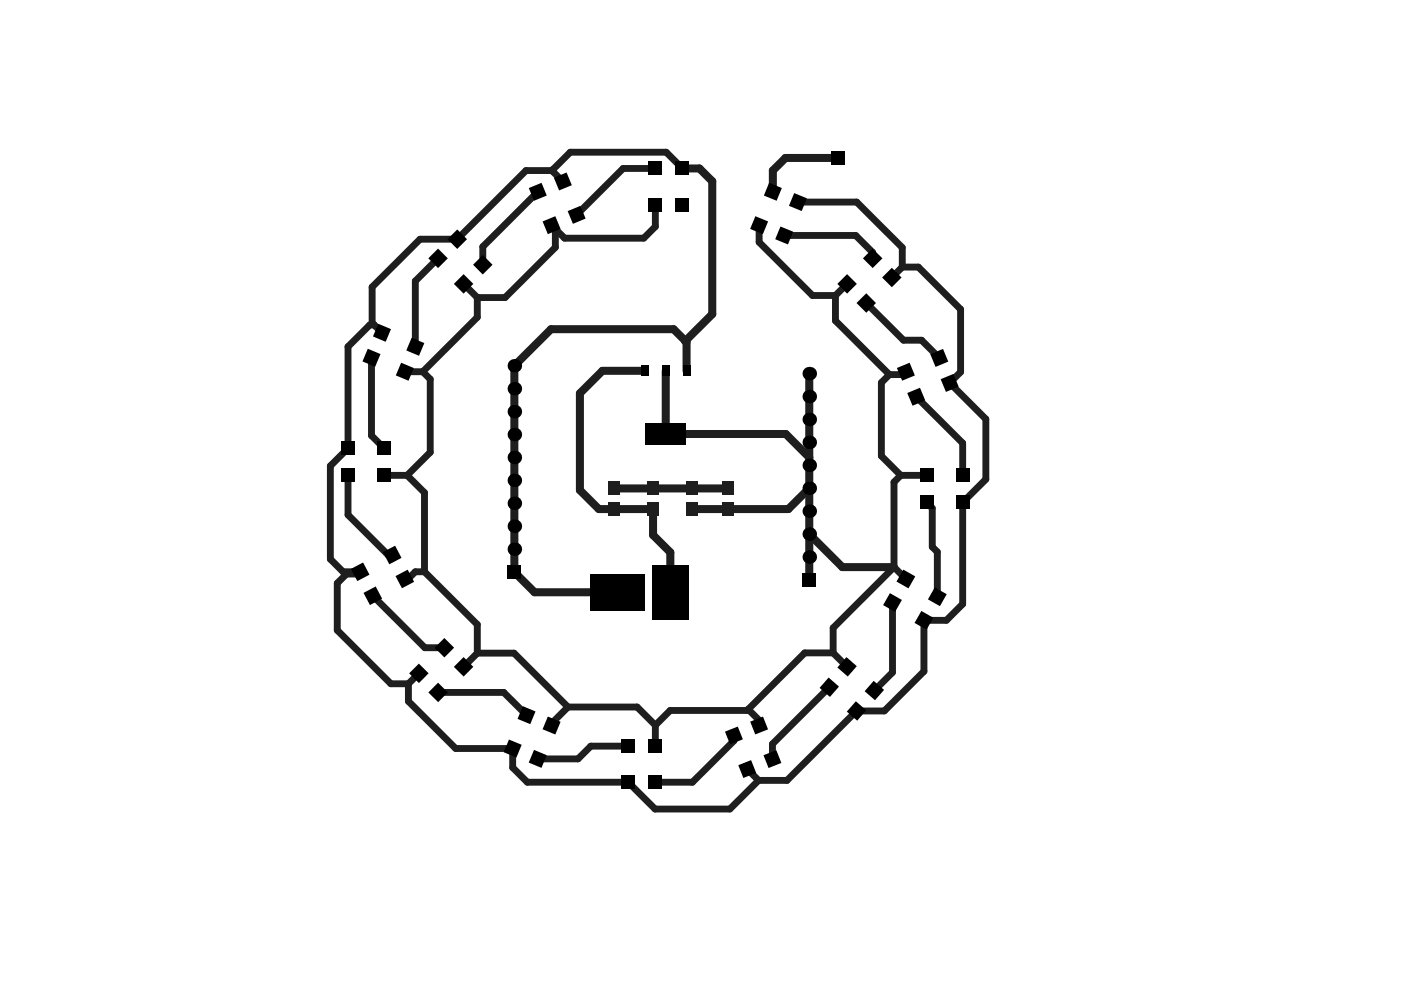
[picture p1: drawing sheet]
<svg xmlns="http://www.w3.org/2000/svg" width="297mm" height="210mm" viewBox="0 0 297 210" stroke-linecap="round" stroke-linejoin="round" font-family="sans-serif">
<path d="M192.1 78.8l-.6 .6M82.3 117.7h.9M76.4 121.2l-.5 .5" fill="none" stroke="#1e1e1e" stroke-width="1.5"/>
<circle cx="201.3" cy="81.2" r=".73" fill="#1e1e1e"/>
<g fill="none" stroke="#1e1e1e" stroke-width="1.5">
<path d="M117.3 35.9v.5l2 2.1M138.9 35.7h-6.8l-9.8 9.9M144.7 35.7l-3.5-3.4h-20.3l-3.9 3.9h-5.5l-14.6 14.5h-7.8l-10.2 10.2v7.6l2.1 2.1M92.9 54.8l-4.8 4.8v13.9M114 40.7l-11.6 11.6v3.8M117.7 48.5v3.9l-10.6 10.7h-5.9M138.9 43.4v4.6l-2.4 2.5h-16.8l-2.8-2.8M160.9 47.7v3.7l11.4 11.3h4.8M166.3 49.9h15.1l3.6 3.6v1.3M169.2 42.8h12.4l9.7 9.7v4.1M191.3 56.6h3.4l9 9v13.3l-2.4 2.3 7.7 7.6v12.8l-4.9 4.9v21.6l-3.4 3.4h-4.8v10.9l-8.4 8.3h-5.9l-14.7 14.8h-6.1M191.3 56.6l-2.2 2.2"/>
<path d="M78.8 75.9v16.5l2.7 2.6M79.3 68.9h-.9l-4.6 4.6v21.5l-3.8 3.8v19.8l2.7 2.6h3.7M85.8 78.8h3.8M89.6 78.8l1.6 1.6v15.5l-4.9 4.9M98.3 60.2l2.9 2.9M101.2 63.1v4.2l-11.6 11.5M177.1 62.7v5.3l11.5 11.4M179.6 60.2l-2.5 2.5M183.7 64.2l7.9 7.9h3.8l3.7 3.8M188.6 79.4h2.9M188.6 79.4l-1.7 1.7v15.6l4.1 4.1M194.3 84.1l9.8 9.8v6.9"/>
<path d="M73.8 100.8v8.4l8.5 8.5M81.5 100.8h4.8M86.3 100.8l3.7 3.7v16.7M191 100.8l-1.5 1.4v18M191 100.8h5.4M196.4 106.5l1.3 1.2v8.3l1 1v9.5M75.9 121.7h-2.4l-2 2v9.9l11.4 11.4h3.7M79 126.3l11.1 11h4.1M90 121.2h-1.9l-1.6 1.6M90 121.2l11.2 11.2v6.1M101.2 138.5h7.8l11.4 11.4M101.2 138.5l-2.9 2.9"/>
<path d="M176.6 138.4h-6l-12.2 12.2h-16.3l-3.2 3.2M176.6 138.4l3 3M189.2 127.8v14.8l-3.8 3.8M189.5 120.2l-12.9 12.9v5.3M189.5 120.2l2.6 2.6M86.6 145v3.7l10 10h12.1v4l3.1 3.2h21.4l5.7 5.6h15.8l6.1-6M88.8 142.8l-2.2 2.2M92.9 146.8h13.9l4.8 4.8M120.4 149.9l-3.5 3.5M120.4 149.9h14.7l3.8 3.9M133.2 158.2h-7.9l-2.7 2.7h-8.6M138.9 153.8v4.4"/>
<path d="M155.6 155.9v1.2l-8.8 8.8h-7.9M158.6 150.4l2.3 2.3v1.1M175.8 145.7l-12 12v3.2M158.4 163.1l2.4 2.4"/>
</g>
<path d="M85.8 122.8h.7M116.9 153.4v.4" fill="none" stroke="#1e1e1e" stroke-width=".49"/>
<path d="M144.7 35.7h3.6l2.7 2.7v28.2l-5.7 5.8M177.7 33.5h-11.2l-2.6 2.7v4.5M136.7 78.6h-9l-4.8 4.8v20.5l4.1 4h11.5v5.6l3.6 3.6v8.5M141.2 78.6v13.4h25.4l5 5M145.6 78.6v-6.1l-2.8-2.7h-26l-7.7 7.8v43.7l4.2 4.3h17.7M171.6 79.2v43.8M130.2 103.6h24.1M171.6 113.2l7 7h10.9M171.6 103.5l-4.4 4.4h-20.5" fill="none" stroke="#1e1e1e" stroke-width="1.7"/>
<g fill="#000">
<path d="M112.1 39.9l2.7-1.1 1.1 2.7-2.7 1.1z" fill-rule="evenodd"/>
<path d="M117.4 37.7l2.7-1.1 1.1 2.7-2.7 1.1z" fill-rule="evenodd"/>
<path d="M137.5 34.3h2.9v2.9h-2.9z" fill-rule="evenodd"/>
<path d="M143.2 34.3h3v2.9h-3z" fill-rule="evenodd"/>
<path d="M163.1 38.8l2.7 1.1-1.1 2.7-2.7-1.1z" fill-rule="evenodd"/>
<path d="M176.2 32.1h2.9v2.8h-2.9z" fill-rule="evenodd"/>
<path d="M90.8 54.8l2.1-2.1 2 2.1-2 2z" fill-rule="evenodd"/>
<path d="M94.9 50.7l2-2 2.1 2-2.1 2.1z" fill-rule="evenodd"/>
<path d="M100.3 56.1l2.1-2 2 2-2 2.1z" fill-rule="evenodd"/>
<path d="M115 47l2.7-1.2 1.2 2.7-2.7 1.1z" fill-rule="evenodd"/>
<path d="M120.4 44.8l2.7-1.2 1.1 2.7-2.7 1.2z" fill-rule="evenodd"/>
<path d="M137.5 41.9h2.9v2.9h-2.9z" fill-rule="evenodd"/>
<path d="M143.2 41.9h3v2.9h-3z" fill-rule="evenodd"/>
<path d="M160.2 45.8l2.7 1.1-1.2 2.7-2.7-1.1z" fill-rule="evenodd"/>
<path d="M165.5 48l2.7 1.1-1.1 2.7-2.7-1.1z" fill-rule="evenodd"/>
<path d="M168.4 40.9l2.7 1.1-1.1 2.7-2.7-1.1z" fill-rule="evenodd"/>
<path d="M177.5 60.2l2.1-2.1 2.1 2.1-2.1 2.1z" fill-rule="evenodd"/>
<path d="M183 54.8l2-2.1 2.1 2.1-2.1 2z" fill-rule="evenodd"/>
<path d="M187 58.8l2.1-2 2.1 2-2.1 2.1z" fill-rule="evenodd"/>
<path d="M78 73.9l2.7 1.2-1.2 2.7-2.6-1.2z" fill-rule="evenodd"/>
<path d="M80.2 68.6l2.7 1.2-1.1 2.7-2.7-1.2z" fill-rule="evenodd"/>
<path d="M85 76.9l2.7 1.1-1.1 2.7-2.7-1.1z" fill-rule="evenodd"/>
<path d="M87.3 71.6l2.7 1.1-1.2 2.7-2.7-1.1z" fill-rule="evenodd"/>
<path d="M96.2 60.2l2.1-2.1 2.1 2.1-2.1 2.1z" fill-rule="evenodd"/>
<path d="M136 77.5h1.5v2.3h-1.5z" fill-rule="evenodd"/>
<path d="M140.4 77.5h1.5v2.3h-1.5z" fill-rule="evenodd"/>
<path d="M144.8 77.5h1.5v2.3h-1.5z" fill-rule="evenodd"/>
<path d="M181.6 64.2l2.1-2 2 2-2 2.1z" fill-rule="evenodd"/>
<path d="M190.2 78l2.7-1.1 1.1 2.7-2.7 1.1z" fill-rule="evenodd"/>
<path d="M197.2 75.1l2.7-1.1 1.2 2.7-2.7 1.1z" fill-rule="evenodd"/>
<path d="M199.4 80.4l2.7-1.1 1.2 2.7-2.7 1.1z" fill-rule="evenodd"/>
<path d="M72.3 93.6h2.9v2.9h-2.9z" fill-rule="evenodd"/>
<path d="M80 93.6h2.9v2.9h-2.9z" fill-rule="evenodd"/>
<path d="M136.8 89.7h8.7v4.6h-8.7z" fill-rule="evenodd"/>
<path d="M192.4 83.3l2.7-1.1 1.1 2.7-2.7 1.1z" fill-rule="evenodd"/>
<path d="M195 99.3h2.9v2.9h-2.9z" fill-rule="evenodd"/>
<path d="M202.6 99.3h3v2.9h-3z" fill-rule="evenodd"/>
<path d="M72.3 99.3h2.9v2.9h-2.9z" fill-rule="evenodd"/>
<path d="M80 99.3h2.9v2.9h-2.9z" fill-rule="evenodd"/>
<path d="M81.2 117.1l2.6-1.4 1.3 2.6-2.6 1.3z" fill-rule="evenodd"/>
<path d="M195 105.1h2.9v2.9h-2.9z" fill-rule="evenodd"/>
<path d="M202.6 105.1h3v2.9h-3z" fill-rule="evenodd"/>
<path d="M74.4 120.6l2.6-1.3 1.3 2.5-2.5 1.4z" fill-rule="evenodd"/>
<path d="M77.1 125.7l2.6-1.4 1.3 2.6-2.6 1.4z" fill-rule="evenodd"/>
<path d="M83.9 122.1l2.5-1.3 1.4 2.6-2.6 1.3z" fill-rule="evenodd"/>
<path d="M94.2 135.3l2.1 2-2.1 2.1-2-2.1z" fill-rule="evenodd"/>
<path d="M107.6 119.9h2.9v2.8h-2.9z" fill-rule="evenodd"/>
<path d="M125.3 121.7h11.5v7.7h-11.5z" fill-rule="evenodd"/>
<path d="M138.3 119.8h7.7v11.5h-7.7z" fill-rule="evenodd"/>
<path d="M170.1 121.5h2.9v2.9h-2.9z" fill-rule="evenodd"/>
<path d="M188.7 125.8l2.5 1.4-1.4 2.5-2.6-1.4z" fill-rule="evenodd"/>
<path d="M191.5 120.8l2.6 1.4-1.5 2.5-2.5-1.4z" fill-rule="evenodd"/>
<path d="M195.3 129.5l2.6 1.5-1.5 2.5-2.5-1.4z" fill-rule="evenodd"/>
<path d="M198.2 124.5l2.5 1.5-1.4 2.5-2.6-1.4z" fill-rule="evenodd"/>
<path d="M88.8 140.7l2.1 2.1-2.1 2-2.1-2z" fill-rule="evenodd"/>
<path d="M92.9 144.7l2.1 2.1-2.1 2.1-2.1-2.1z" fill-rule="evenodd"/>
<path d="M98.3 139.3l2.1 2.1-2.1 2-2.1-2z" fill-rule="evenodd"/>
<path d="M110.8 149.7l2.7 1.1-1.1 2.7-2.7-1.1z" fill-rule="evenodd"/>
<path d="M116.2 151.9l2.7 1.1-1.2 2.7-2.7-1.1z" fill-rule="evenodd"/>
<path d="M131.7 156.7h3v3h-3z" fill-rule="evenodd"/>
<path d="M137.5 156.7h2.9v3h-2.9z" fill-rule="evenodd"/>
<path d="M153.7 155.1l2.7-1.1 1.1 2.8-2.7 1z" fill-rule="evenodd"/>
<path d="M159.1 153l2.7-1.1 1 2.7-2.7 1.1z" fill-rule="evenodd"/>
<path d="M175.7 143.7l2.2 1.9-1.9 2.2-2.2-1.9z" fill-rule="evenodd"/>
<path d="M179.5 139.3l2.2 1.9-2 2.2-2.2-1.9z" fill-rule="evenodd"/>
<path d="M181.5 148.7l2.2 1.9-2 2.2-2.2-1.9z" fill-rule="evenodd"/>
<path d="M185.2 144.4l2.2 1.9-1.9 2.2-2.2-1.9z" fill-rule="evenodd"/>
<path d="M107.9 156.8l2.7 1.1-1.1 2.7-2.7-1.1z" fill-rule="evenodd"/>
<path d="M113.2 159l2.7 1.1-1.1 2.7-2.7-1.1z" fill-rule="evenodd"/>
<path d="M131.7 164.4h3v2.9h-3z" fill-rule="evenodd"/>
<path d="M137.5 164.4h2.9v2.9h-2.9z" fill-rule="evenodd"/>
<path d="M156.5 162.2l2.7-1 1.1 2.7-2.7 1.1z" fill-rule="evenodd"/>
<path d="M161.9 160.1l2.7-1 1.1 2.7-2.7 1z" fill-rule="evenodd"/>
</g>
<g fill="#000">
<circle cx="109.1" cy="77.6" r="1.43"/>
<circle cx="171.6" cy="79.2" r="1.43"/>
<circle cx="109.1" cy="82.4" r="1.43"/>
<circle cx="109.1" cy="92.1" r="1.43"/>
<circle cx="109.1" cy="97" r="1.43"/>
<circle cx="109.1" cy="87.3" r="1.43"/>
<circle cx="171.6" cy="93.8" r="1.43"/>
<circle cx="171.6" cy="84.1" r="1.43"/>
<circle cx="171.6" cy="98.7" r="1.43"/>
<circle cx="171.6" cy="88.9" r="1.43"/>
<circle cx="109.1" cy="116.4" r="1.43"/>
<circle cx="109.1" cy="106.7" r="1.43"/>
<circle cx="109.1" cy="101.9" r="1.43"/>
<circle cx="109.1" cy="111.6" r="1.43"/>
<circle cx="171.6" cy="108.4" r="1.43"/>
<circle cx="171.6" cy="103.5" r="1.43"/>
<circle cx="171.6" cy="113.2" r="1.43"/>
<circle cx="171.6" cy="118.1" r="1.43"/>
</g>
<g fill="#1e1e1e">
<path d="M129 102.1h2.4v2.9h-2.4z" fill-rule="evenodd"/>
<path d="M129 106.5h2.4v2.9h-2.4z" fill-rule="evenodd"/>
<path d="M137.2 102.1h2.5v2.9h-2.5z" fill-rule="evenodd"/>
<path d="M137.2 106.5h2.5v2.9h-2.5z" fill-rule="evenodd"/>
<path d="M153.1 102.1h2.4v2.9h-2.4z" fill-rule="evenodd"/>
<path d="M153.1 106.5h2.4v2.9h-2.4z" fill-rule="evenodd"/>
<path d="M145.5 102.1h2.5v2.9h-2.5z" fill-rule="evenodd"/>
<path d="M145.5 106.5h2.5v2.9h-2.5z" fill-rule="evenodd"/>
</g>
</svg>
